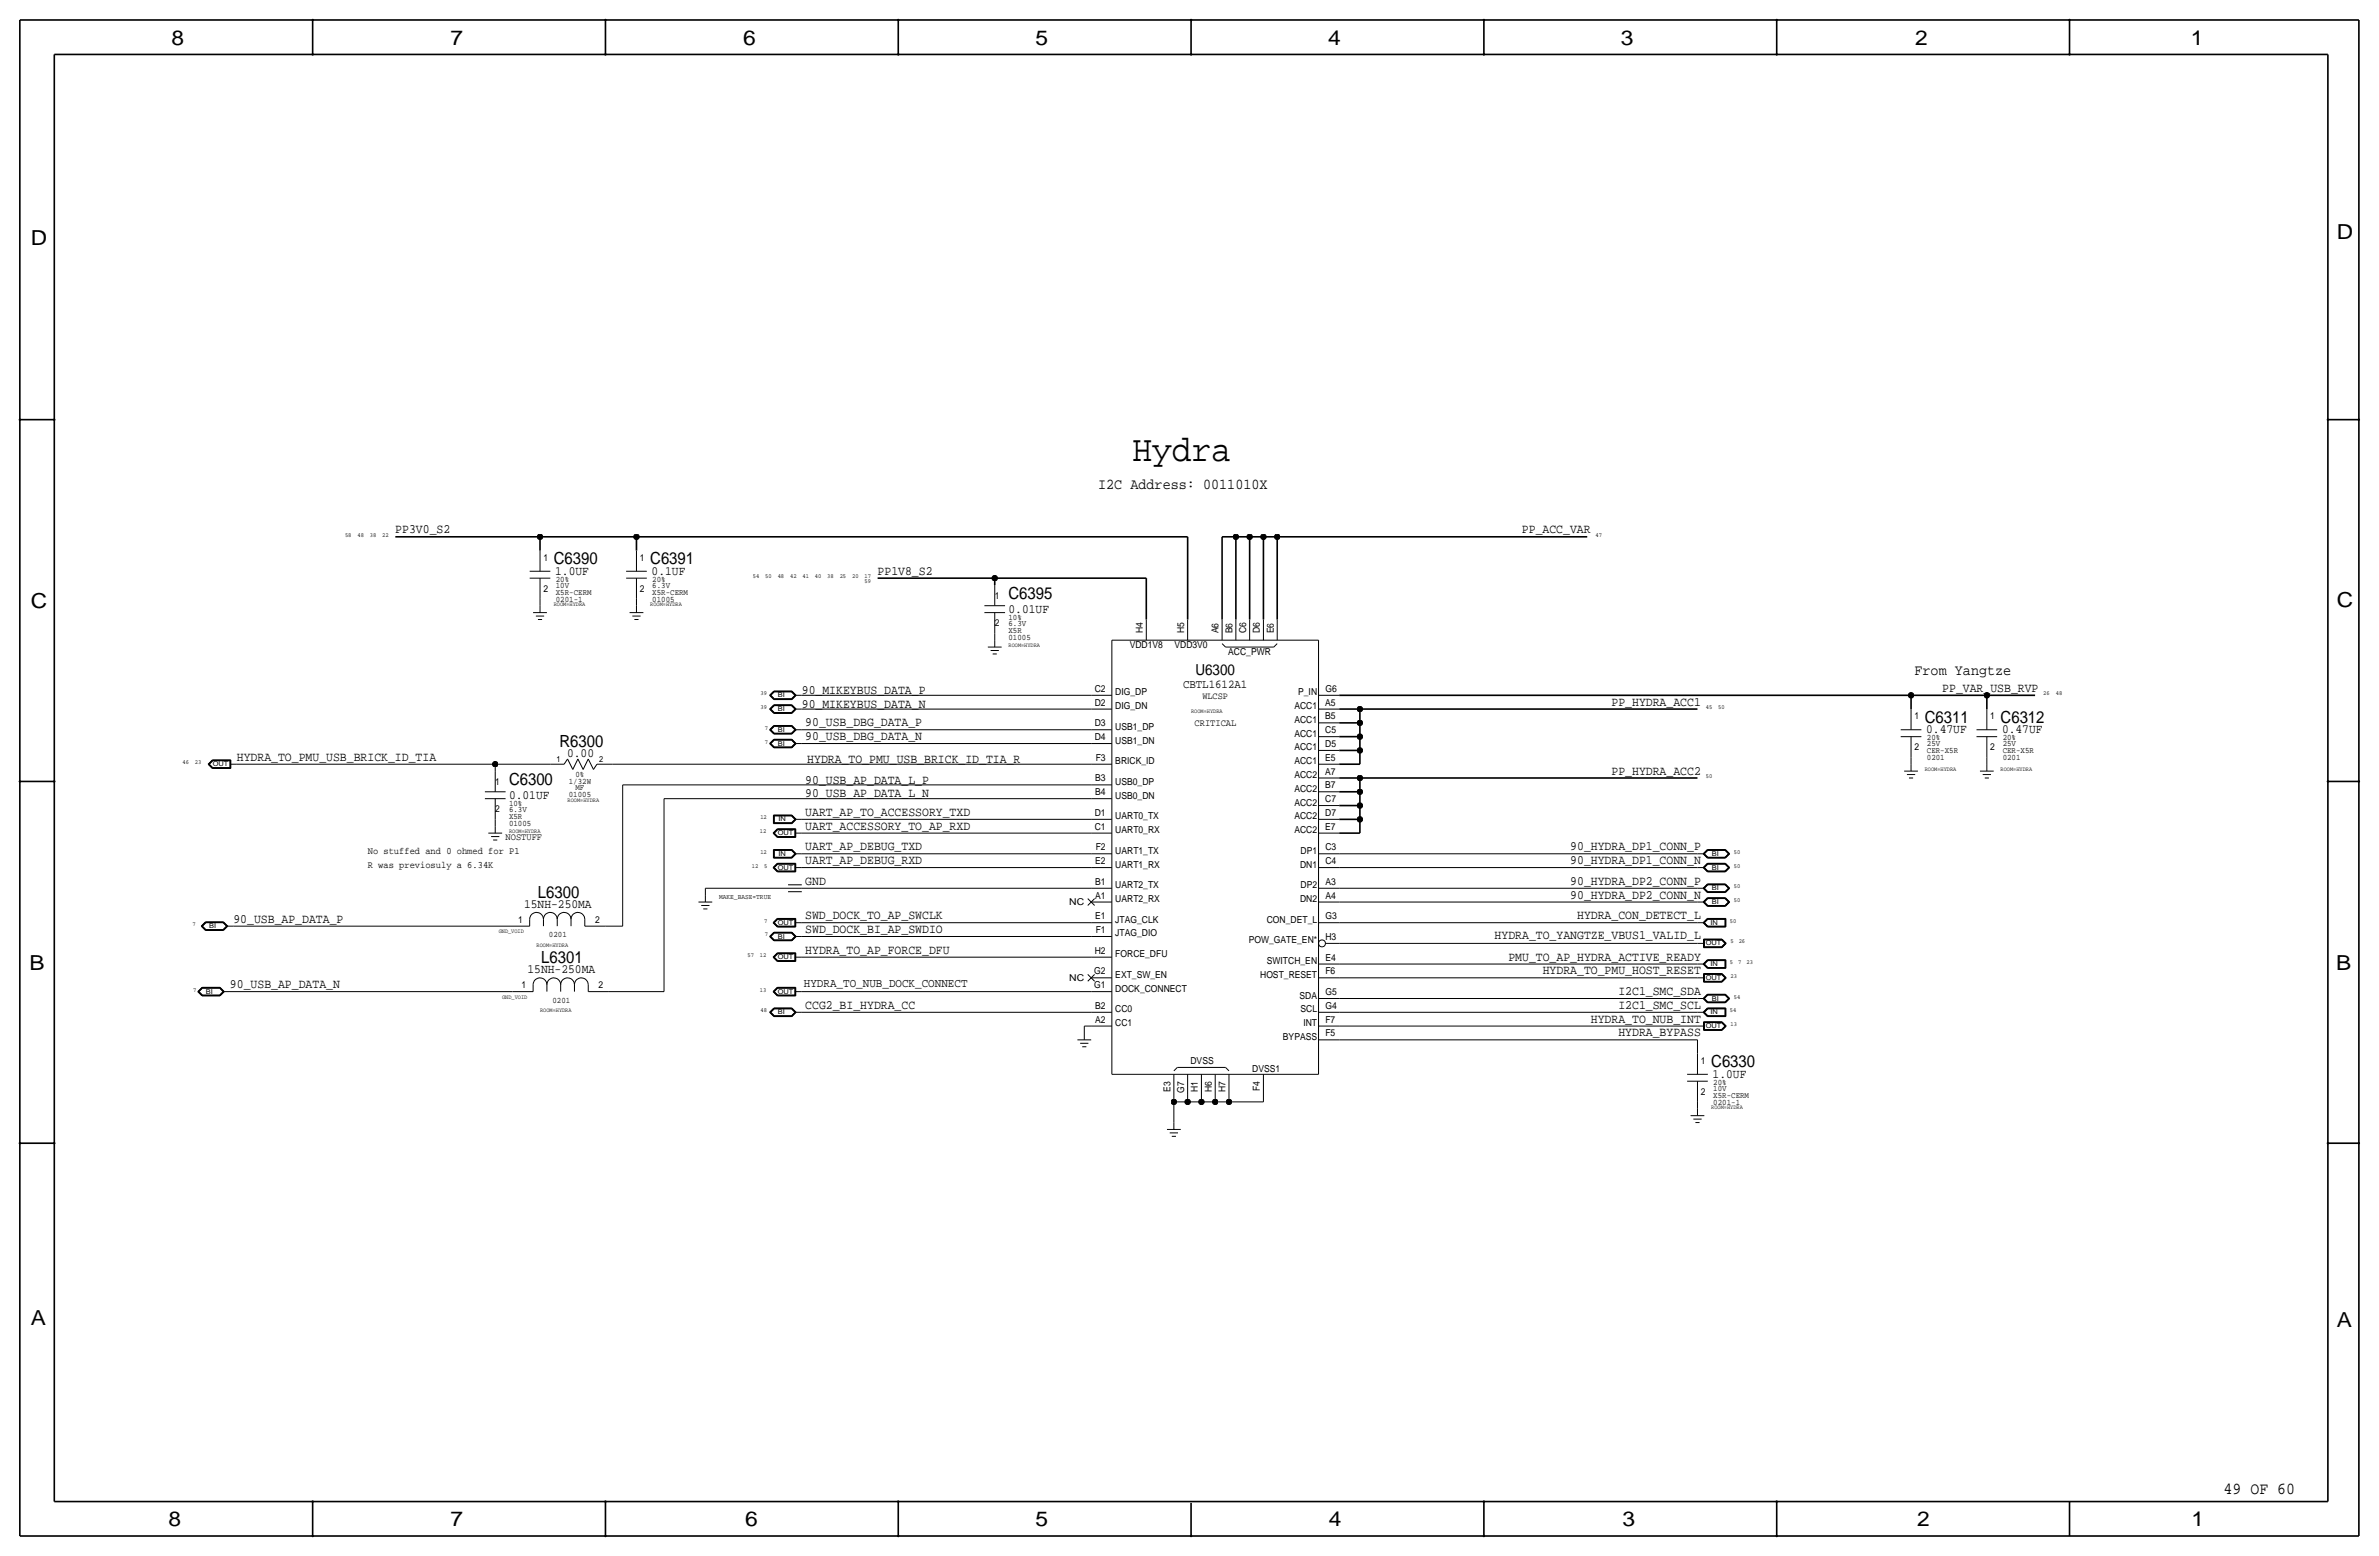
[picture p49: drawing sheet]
<svg xmlns="http://www.w3.org/2000/svg" width="877mm" height="574mm" viewBox="0 0 877 574" stroke-linecap="round" stroke-linejoin="round" font-family="sans-serif">
<defs><g id="words">
<text font-size="13.6" x="417.5" y="169.9">Hydra</text>
<g font-size="7.6">
<text x="63.2" y="16.5">8</text>
<text x="166.1" y="16.5">7</text>
<text x="274" y="16.5">6</text>
<text x="381.7" y="16.5">5</text>
<text x="489.7" y="16.5">4</text>
<text x="597.6" y="16.5">3</text>
<text x="706.1" y="16.5">2</text>
<text x="807.7" y="16.5">1</text>
<text x="861.5" y="88.1">D</text>
<text x="11.4" y="90.4">D</text>
<text x="11.4" y="224.3">C</text>
<text x="861.5" y="223.8">C</text>
<text x="10.8" y="357.6">B</text>
<text x="861.3" y="357.4">B</text>
<text x="11.3" y="488.4">A</text>
<text x="861.5" y="489.2">A</text>
<text x="62.2" y="562.6">8</text>
<text x="166" y="562.6">7</text>
<text x="274.8" y="562.6">6</text>
<text x="381.7" y="562.6">5</text>
<text x="489.9" y="562.6">4</text>
<text x="598.1" y="562.6">3</text>
<text x="706.8" y="562.6">2</text>
<text x="807.9" y="562.6">1</text>
</g>
<g font-size="6.2">
<text x="204.2" y="208">C6390</text>
<text x="239.7" y="208">C6391</text>
<text x="371.8" y="220.7">C6395</text>
<text x="709.6" y="266.4">C6311</text>
<text x="737.6" y="266.4">C6312</text>
<text x="206.2" y="275.3">R6300</text>
<text x="187.7" y="289.3">C6300</text>
<text x="198.3" y="331">L6300</text>
<text x="199.6" y="355.1">L6301</text>
<text x="630.9" y="393.4">C6330</text>
<text x="819.7" y="550.8">49 OF 60</text>
</g>
<g font-size="5.6">
<text x="404.8" y="180.1">I2C Address: 0011010X</text>
<text x="440.7" y="248.7">U6300</text>
<text x="705.8" y="248.7">From Yangtze</text>
</g>
<g font-size="4.7">
<text x="145.7" y="196.6">PP3V0_S2</text>
<text x="561.1" y="196.6">PP_ACC_VAR</text>
<text x="204.7" y="211.8">1.0UF</text>
<text x="240.2" y="211.8">0.1UF</text>
<text x="323.5" y="211.8">PP1V8_S2</text>
<text x="371.8" y="225.8">0.01UF</text>
<text x="295.6" y="255.8">90_MIKEYBUS_DATA_P</text>
<text x="716" y="255">PP_VAR_USB_RVP</text>
<text x="295.6" y="260.9">90_MIKEYBUS_DATA_N</text>
<text x="594.1" y="260.1">PP_HYDRA_ACC1</text>
<text x="296.9" y="267.7">90_USB_DBG_DATA_P</text>
<text x="296.9" y="272.8">90_USB_DBG_DATA_N</text>
<text x="710.1" y="270.3">0.47UF</text>
<text x="738.1" y="270.3">0.47UF</text>
<text x="87.3" y="280.4">HYDRA_TO_PMU_USB_BRICK_ID_TIA</text>
<text x="209.1" y="278.9">0.00</text>
<text x="297.6" y="281.2">HYDRA_TO_PMU_USB_BRICK_ID_TIA_R</text>
<text x="594.1" y="285.5">PP_HYDRA_ACC2</text>
<text x="296.9" y="293.9">90_USB_AP_DATA_L_N</text>
<text x="296.9" y="288.8">90_USB_AP_DATA_L_P</text>
<text x="187.7" y="294.4">0.01UF</text>
<text x="296.9" y="300.7">UART_AP_TO_ACCESSORY_TXD</text>
<text x="296.9" y="305.8">UART_ACCESSORY_TO_AP_RXD</text>
<text x="296.9" y="313.4">UART_AP_DEBUG_TXD</text>
<text x="578.9" y="313.4">90_HYDRA_DP1_CONN_P</text>
<text x="296.9" y="318.5">UART_AP_DEBUG_RXD</text>
<text x="578.9" y="318.5">90_HYDRA_DP1_CONN_N</text>
<text x="296.9" y="326.1">GND</text>
<text x="578.9" y="326.1">90_HYDRA_DP2_CONN_P</text>
<text x="193.2" y="334.5">15NH-250MA</text>
<text x="578.9" y="331.2">90_HYDRA_DP2_CONN_N</text>
<text x="86.1" y="340.1">90_USB_AP_DATA_P</text>
<text x="296.9" y="338.8">SWD_DOCK_TO_AP_SWCLK</text>
<text x="581.4" y="338.8">HYDRA_CON_DETECT_L</text>
<text x="296.9" y="343.9">SWD_DOCK_BI_AP_SWDIO</text>
<text x="551" y="345.9">HYDRA_TO_YANGTZE_VBUS1_VALID_L</text>
<text x="296.9" y="351.5">HYDRA_TO_AP_FORCE_DFU</text>
<text x="194.5" y="358.6">15NH-250MA</text>
<text x="556.1" y="354.1">PMU_TO_AP_HYDRA_ACTIVE_READY</text>
<text x="568.8" y="359.2">HYDRA_TO_PMU_HOST_RESET</text>
<text x="84.8" y="364.2">90_USB_AP_DATA_N</text>
<text x="296.9" y="371.9">CCG2_BI_HYDRA_CC</text>
<text x="596.7" y="371.9">I2C1_SMC_SCL</text>
<text x="596.7" y="366.8">I2C1_SMC_SDA</text>
<text x="586.5" y="376.9">HYDRA_TO_NUB_INT</text>
<text x="596.7" y="382">HYDRA_BYPASS</text>
<text x="631.4" y="397.3">1.0UF</text>
</g>
<text font-size="4.5" x="296.4" y="363.7">HYDRA_TO_NUB_DOCK_CONNECT</text>
<text font-size="4.4" x="436.1" y="253.7">CBTL1612A1</text>
<g font-size="3.6">
<text x="440.4" y="267.7">CRITICAL</text>
<text x="186.4" y="309.6">NOSTUFF</text>
<text x="135.6" y="314.7">No stuffed and 0 ohmed for P1</text>
<text x="135.6" y="319.8">R was previosuly a 6.34K</text>
</g>
<g font-size="3.5">
<text x="200.4" y="206.8">1</text>
<text x="235.9" y="206.8">1</text>
<text x="200.4" y="218.2">2</text>
<text x="235.9" y="218.2">2</text>
<text x="366.7" y="220.7">1</text>
<text x="366.7" y="230.9">2</text>
<text x="421.3" y="233.4" transform="rotate(-90 421.3 233.4)">H4</text>
<text x="436.6" y="233.4" transform="rotate(-90 436.6 233.4)">H5</text>
<text x="449.3" y="233.5" transform="rotate(-90 449.3 233.5)">A6</text>
<text x="454.4" y="233.5" transform="rotate(-90 454.4 233.5)">B6</text>
<text x="459.4" y="233.5" transform="rotate(-90 459.4 233.5)">C6</text>
<text x="464.5" y="233.5" transform="rotate(-90 464.5 233.5)">D6</text>
<text x="469.6" y="233.5" transform="rotate(-90 469.6 233.5)">E6</text>
<text x="416.5" y="239">VDD1V8</text>
<text x="433" y="239">VDD3V0</text>
<text x="452.8" y="241.6">ACC_PWR</text>
<text x="403.6" y="255">C2</text>
<text x="411.2" y="256.3">DIG_DP</text>
<text x="443.3" y="257.6">WLCSP</text>
<text x="478.6" y="256.3">P_IN</text>
<text x="488.6" y="255">G6</text>
<text x="403.6" y="260.1">D2</text>
<text x="411.2" y="261.4">DIG_DN</text>
<text x="477.2" y="261.4">ACC1</text>
<text x="488.6" y="260.1">A5</text>
<text x="403.6" y="267.7">D3</text>
<text x="411.2" y="269">USB1_DP</text>
<text x="477.2" y="266.4">ACC1</text>
<text x="488.6" y="265.2">B5</text>
<text x="705.8" y="265.2">1</text>
<text x="733.8" y="265.2">1</text>
<text x="403.6" y="272.8">D4</text>
<text x="411.2" y="274.1">USB1_DN</text>
<text x="477.2" y="271.5">ACC1</text>
<text x="488.6" y="275.3">D5</text>
<text x="488.6" y="270.2">C5</text>
<text x="403.9" y="280.4">F3</text>
<text x="411.2" y="281.7">BRICK_ID</text>
<text x="477.2" y="281.7">ACC1</text>
<text x="477.2" y="276.6">ACC1</text>
<text x="488.6" y="280.4">E5</text>
<text x="705.8" y="276.6">2</text>
<text x="733.8" y="276.6">2</text>
<text x="477.2" y="286.8">ACC2</text>
<text x="488.6" y="285.5">A7</text>
<text x="182.6" y="289.3">1</text>
<text x="403.8" y="288">B3</text>
<text x="403.8" y="293.1">B4</text>
<text x="411.2" y="289.3">USB0_DP</text>
<text x="477.2" y="291.8">ACC2</text>
<text x="488.6" y="290.6">B7</text>
<text x="182.6" y="299.5">2</text>
<text x="411.2" y="294.4">USB0_DN</text>
<text x="477.2" y="296.9">ACC2</text>
<text x="488.6" y="295.7">C7</text>
<text x="403.6" y="300.7">D1</text>
<text x="403.6" y="305.8">C1</text>
<text x="411.2" y="302">UART0_TX</text>
<text x="477.2" y="302">ACC2</text>
<text x="488.6" y="305.8">E7</text>
<text x="488.6" y="300.7">D7</text>
<text x="411.2" y="307.1">UART0_RX</text>
<text x="477.2" y="307.1">ACC2</text>
<text x="403.9" y="313.4">F2</text>
<text x="411.2" y="314.7">UART1_TX</text>
<text x="479.5" y="314.7">DP1</text>
<text x="488.6" y="313.4">C3</text>
<text x="403.8" y="318.5">E2</text>
<text x="411.2" y="319.8">UART1_RX</text>
<text x="479.3" y="319.8">DN1</text>
<text x="488.6" y="318.5">C4</text>
<text x="403.8" y="326.1">B1</text>
<text x="411.2" y="327.4">UART2_TX</text>
<text x="479.5" y="327.4">DP2</text>
<text x="488.6" y="326.1">A3</text>
<text x="394.2" y="333.8">NC</text>
<text x="403.8" y="331.2">A1</text>
<text x="411.2" y="332.5">UART2_RX</text>
<text x="479.3" y="332.5">DN2</text>
<text x="488.6" y="331.2">A4</text>
<text x="191" y="340.1">1</text>
<text x="219.4" y="340.1">2</text>
<text x="403.8" y="338.8">E1</text>
<text x="411.2" y="340.1">JTAG_CLK</text>
<text x="467" y="340.1">CON_DET_L</text>
<text x="488.6" y="338.8">G3</text>
<text x="403.9" y="343.9">F1</text>
<text x="411.2" y="345.2">JTAG_DIO</text>
<text x="460.4" y="347.7">POW_GATE_EN*</text>
<text x="488.6" y="346.5">H3</text>
<text x="403.6" y="351.5">H2</text>
<text x="411.2" y="352.8">FORCE_DFU</text>
<text x="403.4" y="359.2">G2</text>
<text x="467" y="355.3">SWITCH_EN</text>
<text x="488.6" y="359.2">F6</text>
<text x="488.6" y="354.1">E4</text>
<text x="192.3" y="364.2">1</text>
<text x="220.7" y="364.2">2</text>
<text x="394.2" y="361.7">NC</text>
<text x="403.4" y="364.2">G1</text>
<text x="411.2" y="360.4">EXT_SW_EN</text>
<text x="411.2" y="365.5">DOCK_CONNECT</text>
<text x="464.6" y="360.4">HOST_RESET</text>
<text x="403.8" y="371.9">B2</text>
<text x="479.1" y="368">SDA</text>
<text x="488.6" y="366.8">G5</text>
<text x="488.6" y="371.9">G4</text>
<text x="403.8" y="376.9">A2</text>
<text x="411.2" y="373.1">CC0</text>
<text x="479.5" y="373.1">SCL</text>
<text x="488.6" y="376.9">F7</text>
<text x="411.2" y="378.2">CC1</text>
<text x="473" y="383.3">BYPASS</text>
<text x="480.5" y="378.2">INT</text>
<text x="488.6" y="382">F5</text>
<text x="438.9" y="392.2">DVSS</text>
<text x="461.6" y="395">DVSS1</text>
<text x="627.1" y="392.2">1</text>
<text x="431.5" y="402.4" transform="rotate(-90 431.5 402.4)">E3</text>
<text x="436.6" y="402.7" transform="rotate(-90 436.6 402.7)">G7</text>
<text x="441.7" y="402.6" transform="rotate(-90 441.7 402.6)">H1</text>
<text x="446.7" y="402.6" transform="rotate(-90 446.7 402.6)">H6</text>
<text x="451.8" y="402.6" transform="rotate(-90 451.8 402.6)">H7</text>
<text x="464.5" y="402.2" transform="rotate(-90 464.5 402.2)">F4</text>
<text x="627.1" y="403.6">2</text>
</g>
<g font-size="3.1">
<text x="204.9" y="214.4">20%</text>
<text x="240.5" y="214.4">20%</text>
<text x="204.9" y="219.2">X5R-CERM</text>
<text x="204.9" y="221.7">0201-1</text>
<text x="204.9" y="216.7">10V</text>
<text x="240.5" y="219.2">X5R-CERM</text>
<text x="240.5" y="216.7">6.3V</text>
<text x="240.5" y="221.7">01005</text>
<text x="371.8" y="233.4">X5R</text>
<text x="371.8" y="228.3">10%</text>
<text x="371.8" y="230.9">6.3V</text>
<text x="371.8" y="236">01005</text>
<text x="710.4" y="272.8">20%</text>
<text x="710.4" y="275.1">25V</text>
<text x="738.3" y="272.8">20%</text>
<text x="738.3" y="275.1">25V</text>
<text x="205.2" y="280.9">1</text>
<text x="220.9" y="280.9">2</text>
<text x="710.4" y="280.2">0201</text>
<text x="710.4" y="277.6">CER-X5R</text>
<text x="738.3" y="280.2">0201</text>
<text x="738.3" y="277.6">CER-X5R</text>
<text x="212.2" y="286.3">0%</text>
<text x="209.7" y="288.8">1/32W</text>
<text x="209.7" y="293.9">01005</text>
<text x="212.2" y="291.3">MF</text>
<text x="187.7" y="296.9">10%</text>
<text x="187.7" y="299.5">6.3V</text>
<text x="187.7" y="304.5">01005</text>
<text x="187.7" y="302">X5R</text>
<text x="202.4" y="345.4">0201</text>
<text x="203.7" y="369.6">0201</text>
<text x="631.6" y="399.8">20%</text>
<text x="631.6" y="407.2">0201-1</text>
<text x="631.6" y="404.6">X5R-CERM</text>
<text x="631.6" y="402.1">10V</text>
</g>
<text font-size="2.6" x="265.1" y="331.2">MAKE_BASE=TRUE</text>
<g font-size="2.5">
<text x="286.7" y="257">BI</text>
<text x="286.7" y="262.1">BI</text>
<text x="286.7" y="269.7">BI</text>
<text x="286.7" y="274.8">BI</text>
<text x="78.4" y="282.4">OUT</text>
<text x="287" y="302.8">IN</text>
<text x="286.7" y="307.8">OUT</text>
<text x="287" y="315.5">IN</text>
<text x="631.1" y="315.5">BI</text>
<text x="286.7" y="320.5">OUT</text>
<text x="631.1" y="320.5">BI</text>
<text x="631.1" y="328.2">BI</text>
<text x="631.1" y="333.2">BI</text>
<text x="286.7" y="340.9">OUT</text>
<text x="630.6" y="340.9">IN</text>
<text x="77.2" y="342.1">BI</text>
<text x="286.7" y="345.9">BI</text>
<text x="286.7" y="353.6">OUT</text>
<text x="628.9" y="348.5">OUT</text>
<text x="630.6" y="356.1">IN</text>
<text x="628.9" y="361.2">OUT</text>
<text x="75.9" y="366.3">BI</text>
<text x="286.7" y="366.3">OUT</text>
<text x="631.1" y="368.8">BI</text>
<text x="286.7" y="373.9">BI</text>
<text x="630.6" y="373.9">IN</text>
<text x="628.9" y="379">OUT</text>
</g>
<g font-size="2.3">
<text x="127.2" y="197.9">58</text>
<text x="131.8" y="197.9">48</text>
<text x="136.3" y="197.9">38</text>
<text x="140.9" y="197.9">22</text>
<text x="588.2" y="197.9">47</text>
<text x="277.6" y="213.1">54</text>
<text x="282.1" y="213.1">50</text>
<text x="286.7" y="213.1">48</text>
<text x="291.3" y="213.1">42</text>
<text x="295.9" y="213.1">41</text>
<text x="300.4" y="213.1">40</text>
<text x="305" y="213.1">38</text>
<text x="309.6" y="213.1">25</text>
<text x="314.2" y="213.1">20</text>
<text x="318.7" y="214.9">59</text>
<text x="318.7" y="213.1">17</text>
<text x="280.4" y="256.3">39</text>
<text x="753.3" y="256.3">26</text>
<text x="757.9" y="256.3">48</text>
<text x="280.4" y="261.4">39</text>
<text x="628.9" y="261.4">45</text>
<text x="633.4" y="261.4">50</text>
<text x="282" y="269">7</text>
<text x="282" y="274.1">7</text>
<text x="67.3" y="281.7">46</text>
<text x="71.9" y="281.7">23</text>
<text x="628.9" y="286.8">50</text>
<text x="280.3" y="302">12</text>
<text x="280.2" y="307.1">12</text>
<text x="280.3" y="314.7">12</text>
<text x="639.2" y="314.7">50</text>
<text x="277.2" y="319.8">12</text>
<text x="281.7" y="319.8">5</text>
<text x="639.2" y="319.8">50</text>
<text x="639.2" y="327.4">50</text>
<text x="639.2" y="332.5">50</text>
<text x="70.9" y="341.4">7</text>
<text x="281.7" y="340.1">7</text>
<text x="637.8" y="340.1">50</text>
<text x="282" y="345.2">7</text>
<text x="637.9" y="347.7">5</text>
<text x="641" y="347.7">26</text>
<text x="275.6" y="352.8">57</text>
<text x="280.2" y="352.8">12</text>
<text x="637.8" y="355.3">5</text>
<text x="640.8" y="355.3">7</text>
<text x="643.9" y="355.3">23</text>
<text x="71.2" y="365.5">7</text>
<text x="280.2" y="365.5">13</text>
<text x="637.9" y="360.4">23</text>
<text x="639.2" y="368">54</text>
<text x="280.4" y="373.1">48</text>
<text x="637.8" y="373.1">54</text>
<text x="637.9" y="378.2">13</text>
</g>
<g font-size="2.2">
<text x="204.2" y="223.3">ROOM=HYDRA</text>
<text x="239.7" y="223.3">ROOM=HYDRA</text>
<text x="371.8" y="238.5">ROOM=HYDRA</text>
<text x="439.1" y="262.6">ROOM=HYDRA</text>
<text x="709.6" y="284.2">ROOM=HYDRA</text>
<text x="737.6" y="284.2">ROOM=HYDRA</text>
<text x="209.2" y="295.7">ROOM=HYDRA</text>
<text x="187.7" y="307.1">ROOM=HYDRA</text>
<text x="183.8" y="343.9">GND_VOID</text>
<text x="197.8" y="349">ROOM=HYDRA</text>
<text x="185.1" y="368">GND_VOID</text>
<text x="199.1" y="373.1">ROOM=HYDRA</text>
<text x="630.9" y="408.7">ROOM=HYDRA</text>
</g>
</g></defs>
<g fill="none" stroke="#000" stroke-width=".37">
<path d="M195.3 213.1h7.6zM195.3 210.6h7.6zM199.1 202.9v7.7zM199.1 213.1v7.6zM230.8 213.1h7.7zM230.8 210.6h7.7zM234.6 202.9v7.7zM234.6 213.1v7.6zM366.7 215.6v7.7zM196.5 225.8h5.1zM197.6 227.1h3zM198.3 228.3h1.5z"/>
<path d="M199.1 220.7v2.6zM199.1 223.3v2.5zM232.1 225.8h5.1zM233.1 227.1h3.1zM233.9 228.3h1.5zM234.6 220.7v2.6zM234.6 223.3v2.5zM362.9 225.8h7.6zM362.9 223.3h7.6zM364.2 238.5h5.1zM365.2 239.8h3.1zM366.7 233.4v2.6z"/>
<path d="M366.7 236v2.5zM366.7 225.8v7.6zM409.9 236v160zM409.9 236h76.2zM422.6 228.3v7.7zM437.8 228.3v7.7zM450.5 228.3v7.7zM450.5 237.2l1.3 1.3zM451.8 238.5h17.8zM455.6 228.3v7.7zM460.7 228.3v7.7zM465.8 228.3v7.7z"/>
<path d="M470.9 228.3v7.7zM470.9 237.2l-1.3 1.3zM486.1 236v160zM283.7 256.3l1.6 1.6zM283.7 256.3l1.6-1.6zM283.9 256.3l1.4-1.5zM283.9 256.3l1.4 1.5zM284 256.3l1.4-1.4zM284 256.3l1.4 1.4zM284.2 256.3l1.2 1.3zM284.2 256.3l1.2-1.3zM285.3 257.9h6.6z"/>
<path d="M285.3 259.8h6.6zM285.3 254.7h6.6zM285.3 259.9h6.6zM285.3 254.8h6.6zM285.3 257.8h6.6zM285.4 257.7h6.4zM285.4 260h6.4zM285.4 254.9h6.4zM285.4 255h6.4zM285.4 257.6h6.4zM291.8 257.6l1.3-1.3zM291.8 255l1.3 1.3z"/>
<path d="M291.8 257.7l1.4-1.4zM291.8 260l1.4 1.4zM291.8 254.9l1.4 1.4zM291.9 259.9l1.5 1.5zM291.9 254.8l1.5 1.5zM291.9 257.8l1.5-1.5zM291.9 259.8l1.6 1.6zM291.9 254.7l1.6 1.6zM291.9 257.9l1.6-1.6zM293.1 256.3h2.5zM295.6 256.3h106.7zM366 241h1.5z"/>
<path d="M402.3 256.3h7.6zM486.1 256.3h7.6zM209.2 279.8l2 3.8zM209.2 279.8l-1.2 1.9zM213.1 279.8l-1.9 3.8zM213.1 279.8l1.9 3.8zM216.9 279.8l-1.9 3.8zM216.9 279.8l1.9 3.8zM283.7 261.4l1.6 1.5zM283.7 269l1.6 1.6zM283.7 274.1l1.6 1.5zM283.7 261.4l1.6-1.6z"/>
<path d="M283.7 269l1.6-1.6zM283.7 274.1l1.6-1.6zM283.9 261.4l1.4-1.5zM283.9 269l1.4-1.5zM283.9 274.1l1.4-1.5zM283.9 261.4l1.4 1.4zM283.9 269l1.4 1.5zM283.9 274.1l1.4 1.4zM284 261.4l1.4-1.4zM284 269l1.4-1.4zM284 274.1l1.4-1.4zM284 261.4l1.4 1.3z"/>
<path d="M284 269l1.4 1.4zM284 274.1l1.4 1.3zM284.2 261.4l1.2 1.2zM284.2 269l1.2 1.3zM284.2 274.1l1.2 1.2zM284.2 261.4l1.2-1.3zM284.2 269l1.2-1.3zM284.2 274.1l1.2-1.3zM285.3 262.9h6.6zM285.3 270.6h6.6zM285.3 275.6h6.6zM285.3 267.4h6.6z"/>
<path d="M285.3 272.5h6.6zM285.3 267.5h6.6zM285.3 272.6h6.6zM285.3 262.8h6.6zM285.3 270.5h6.6zM285.3 275.5h6.6zM285.4 262.7h6.4zM285.4 270.4h6.4zM285.4 275.4h6.4zM285.4 267.6h6.4zM285.4 272.7h6.4zM285.4 260.1h6.4z"/>
<path d="M285.4 267.7h6.4zM285.4 272.8h6.4zM285.4 262.6h6.4zM285.4 270.3h6.4zM285.4 275.3h6.4zM291.8 262.6l1.3-1.2zM291.8 270.3l1.3-1.3zM291.8 275.3l1.3-1.2zM291.8 260.1l1.3 1.3zM291.8 267.7l1.3 1.3zM291.8 272.8l1.3 1.3zM291.8 262.7l1.4-1.3z"/>
<path d="M291.8 270.4l1.4-1.4zM291.8 275.4l1.4-1.3zM291.8 267.6l1.4 1.4zM291.8 272.7l1.4 1.4zM291.9 267.5l1.5 1.5zM291.9 272.6l1.5 1.5zM291.9 262.8l1.5-1.4zM291.9 270.5l1.5-1.5zM291.9 275.5l1.5-1.4zM291.9 267.4l1.6 1.6zM291.9 272.5l1.6 1.6zM291.9 262.9l1.6-1.5z"/>
<path d="M291.9 270.6l1.6-1.6zM291.9 275.6l1.6-1.5zM293.1 261.4h2.5zM293.1 269h2.5zM293.1 274.1h2.5zM295.6 274.1h106.7zM295.6 269h106.7zM295.6 261.4h106.7zM402.3 269h7.6zM402.3 261.4h7.6zM402.3 274.1h7.6zM486.1 276.6h7.6z"/>
<path d="M486.1 266.4h7.6zM486.1 271.5h7.6zM486.1 261.4h7.6zM700.7 271.5h7.7zM700.7 269h7.7zM704.5 279.1v2.6zM704.5 261.4v7.6zM704.5 271.5v7.6zM728.7 271.5h7.6zM728.7 269h7.6zM732.5 279.1v2.6zM732.5 261.4v7.6z"/>
<path d="M732.5 271.5v7.6zM76.7 281.7l1.6-1.6zM76.7 281.7l1.6 1.6zM76.9 281.7l1.4-1.5zM76.9 281.7l1.4 1.5zM77 281.7l1.4-1.4zM77 281.7l1.4 1.4zM77.2 281.7l1.2-1.3zM77.2 281.7l1.2 1.3zM78.3 283.3h6.8zM78.3 280.1h6.8zM78.3 283.2h6.7z"/>
<path d="M78.3 280.2h6.7zM78.4 283.1h6.5zM78.4 280.3h6.5zM78.4 280.4h6.4zM78.4 283h6.4zM84.8 281.7h2.5zM84.8 280.4v2.6zM84.9 280.3v2.8zM85 280.2v3zM85.1 280.1v3.2zM87.3 281.7h95.3zM178.8 291.8h7.6z"/>
<path d="M178.8 294.4h7.6zM182.6 281.7v2.5zM182.6 281.7h20.3zM182.6 284.2v7.6zM182.6 294.4v7.6zM202.9 281.7h5.1zM220.1 281.7h5.7zM220.1 281.7l-1.3 1.9zM225.8 281.7h176.5zM229.6 289.3h172.7zM229.6 289.3v52.1zM244.8 294.4v71.1z"/>
<path d="M244.8 294.4h157.5zM402.3 281.7h7.6zM402.3 294.4h7.6zM402.3 289.3h7.6zM486.1 291.8h7.6zM486.1 296.9h7.6zM486.1 286.8h7.6zM486.1 281.7h7.6zM702 284.2h5.1zM703 285.5h3.1zM703.8 286.8h1.5zM704.5 281.7v2.5z"/>
<path d="M729.9 284.2h5.1zM731 285.5h3zM731.7 286.8h1.5zM732.5 281.7v2.5zM180 307.1h5.1zM181.1 308.4h3zM181.8 309.6h1.5zM182.6 302v2.5zM182.6 304.5v2.6zM285 307.1l1.6 1.6zM285 319.8l1.6 1.6zM285 307.1l1.6-1.6z"/>
<path d="M285 319.8l1.6-1.6zM285.1 300.4v3.2zM285.1 303.6h6.8zM285.1 307.1l1.5-1.5zM285.1 313.1v3.2zM285.1 316.3h6.8zM285.1 319.8l1.5-1.5zM285.1 300.4h6.8zM285.1 313.1h6.8zM285.1 307.1l1.5 1.5zM285.1 319.8l1.5 1.5zM285.2 300.5v3z"/>
<path d="M285.2 303.5h6.7zM285.2 313.2v3zM285.2 316.2h6.7zM285.2 300.5h6.7zM285.2 313.2h6.7zM285.3 307.1l1.4-1.4zM285.3 319.8l1.4-1.4zM285.3 307.1l1.4 1.4zM285.3 319.8l1.4 1.4zM285.3 300.6v2.8zM285.3 303.4h6.5zM285.3 313.3v2.8z"/>
<path d="M285.3 316.1h6.5zM285.3 300.6h6.5zM285.3 313.3h6.5zM285.4 300.7h6.4zM285.4 313.4h6.4zM285.4 300.7v2.6zM285.4 303.3h6.4zM285.4 307.1l1.3-1.3zM285.4 313.4v2.6zM285.4 316h6.4zM285.4 319.8l1.3-1.3zM285.4 307.1l1.3 1.3z"/>
<path d="M285.4 319.8l1.3 1.3zM286.6 308.7h6.8zM286.6 305.5h6.8zM286.6 318.2h6.8zM286.6 305.6h6.7zM286.6 318.3h6.7zM286.6 308.6h6.7zM286.7 305.7h6.5zM286.7 318.4h6.5zM286.7 308.5h6.5zM286.7 308.4h6.4zM286.7 305.8h6.4z"/>
<path d="M286.7 318.5h6.4zM291.8 303.3l1.3-1.3zM291.8 316l1.3-1.3zM291.8 300.7l1.3 1.3zM291.8 313.4l1.3 1.3zM291.8 303.4l1.4-1.4zM291.8 316.1l1.4-1.4zM291.8 300.6l1.4 1.4zM291.8 313.3l1.4 1.4zM291.9 300.5l1.5 1.5zM291.9 313.2l1.5 1.5zM291.9 303.5l1.5-1.5z"/>
<path d="M291.9 316.2l1.5-1.5zM291.9 300.4l1.6 1.6zM291.9 313.1l1.6 1.6zM291.9 303.6l1.6-1.6zM291.9 316.3l1.6-1.6zM293.1 302h2.5zM293.1 307.1h2.5zM293.1 314.7h2.5zM293.1 319.8h2.5zM293.1 305.8v2.6zM293.1 318.5v2.6zM293.2 305.7v2.8z"/>
<path d="M293.2 318.4v2.8zM293.3 305.6v3zM293.3 318.3v3zM293.4 305.5v3.2zM293.4 318.2v3.2zM295.6 319.8h106.7zM295.6 314.7h106.7zM295.6 307.1h106.7zM295.6 302h106.7zM402.3 319.8h7.6zM402.3 314.7h7.6zM402.3 307.1h7.6z"/>
<path d="M402.3 302h7.6zM486.1 314.7h7.6zM486.1 319.8h7.6zM486.1 307.1h7.6zM486.1 302h7.6zM493.7 314.7h132.1zM493.7 319.8h132.1zM625.8 319.8h2.5zM625.8 314.7h2.5zM627.9 319.8l1.6 1.6zM627.9 314.7l1.6 1.6zM627.9 319.8l1.6-1.6z"/>
<path d="M628 319.8l1.5-1.5zM628 314.7l1.5-1.5zM628 319.8l1.5 1.5zM628 314.7l1.5 1.5zM628.2 319.8l1.4-1.4zM628.2 319.8l1.4 1.4zM628.2 314.7l1.4 1.4zM628.3 319.8l1.3 1.3zM628.3 314.7l1.3 1.3zM628.3 319.8l1.3-1.3zM628.3 314.7l1.3-1.3zM629.5 316.3h6.6z"/>
<path d="M629.5 313.1l-1.6 1.6zM629.5 318.2h6.6zM629.5 313.1h6.6zM629.5 318.3h6.6zM629.5 313.2h6.6zM629.5 316.2h6.6zM629.6 313.3l-1.4 1.4zM629.6 316.1h6.4zM629.6 318.4h6.4zM629.6 313.3h6.4zM629.6 318.5h6.4zM629.6 316h6.4z"/>
<path d="M629.6 313.4h6.4zM636 318.5l1.2 1.3zM636 313.4l1.2 1.3zM636 316l1.2-1.3zM636 318.4l1.4 1.4zM636 313.3l1.4 1.4zM636.1 316.2l1.4-1.5zM636.1 318.3l1.4 1.5zM636.1 313.2l1.4 1.5zM636.1 318.2l1.6 1.6zM636.1 313.1l1.6 1.6zM637.4 319.8l-1.4 1.4z"/>
<path d="M637.4 314.7l-1.4 1.4zM637.7 319.8l-1.6 1.6zM637.7 314.7l-1.6 1.6zM75.7 339.8h6.7zM75.7 339.8l-1.5 1.6zM75.8 339.9h6.5zM82.3 339.9l1.5 1.5zM82.4 339.8l1.6 1.6zM195.3 338.8a2.54 2.54 0 0 1 2.5-2.5 2.54 2.54 0 0 1 2.6 2.5 2.54 2.54 0 0 1 2.5-2.5 2.54 2.54 0 0 1 2.5 2.5 2.54 2.54 0 0 1 2.6-2.5 2.54 2.54 0 0 1 2.5 2.5 2.54 2.54 0 0 1 2.6-2.5 2.54 2.54 0 0 1 2.5 2.5M195.3 338.8v2.6zM200.4 338.8v2.6zM205.4 338.8v2.6z"/>
<path d="M210.5 338.8v2.6zM215.6 338.8v2.6zM257.5 332.5h5.1zM258.5 333.8h3.1zM259.3 335h1.5zM260 327.4v2.5zM260 329.9v2.6zM260 327.4h30.5zM286.6 321.4h6.8zM286.6 338.5h6.8zM286.6 338.6h6.7zM286.6 321.3h6.7z"/>
<path d="M286.7 338.7h6.5zM286.7 321.2h6.5zM286.7 321.1h6.4zM286.7 338.8h6.4zM290.5 328.7h5.1zM290.5 327.4h5.1zM290.5 326.1h5.1zM293.1 338.8v2.6zM293.2 338.7v2.8zM293.3 338.6v3zM293.4 338.5v3.2zM295.6 327.4h106.7z"/>
<path d="M401 331.2l2.6 2.6zM402.3 327.4h7.6zM402.3 332.5h7.6zM403.6 331.2l-2.6 2.6zM486.1 332.5h7.6zM486.1 327.4h7.6zM493.7 327.4h132.1zM493.7 332.5h132.1zM625.8 332.5h2.5zM625.8 327.4h2.5zM627.9 332.5l1.6 1.6zM627.9 327.4l1.6 1.6z"/>
<path d="M628 332.5l1.5-1.5zM628 327.4l1.5-1.5zM628 332.5l1.5 1.5zM628 327.4l1.5 1.5zM628.2 332.5l1.4 1.4zM628.2 327.4l1.4 1.4zM628.3 332.5l1.3 1.3zM628.3 327.4l1.3 1.3zM628.3 332.5l1.3-1.3zM628.3 327.4l1.3-1.3zM629.5 338.5h6.8zM629.5 334.1h6.6z"/>
<path d="M629.5 329h6.6zM629.5 321.4h6.6zM629.5 338.5l-1.6 1.6zM629.5 330.9l-1.6 1.6zM629.5 325.8l-1.6 1.6zM629.5 330.9h6.6zM629.5 325.8h6.6zM629.5 331h6.6zM629.5 325.9h6.6zM629.5 338.6h6.7zM629.5 334h6.6zM629.5 328.9h6.6z"/>
<path d="M629.5 321.3h6.6zM629.6 338.7l-1.4 1.4zM629.6 331.1l-1.4 1.4zM629.6 326l-1.4 1.4zM629.6 338.7h6.5zM629.6 333.9h6.4zM629.6 328.8h6.4zM629.6 321.2h6.4zM629.6 331.1h6.4zM629.6 326h6.4zM629.6 338.8h6.4zM629.6 333.8h6.4z"/>
<path d="M629.6 331.2h6.4zM629.6 328.7h6.4zM629.6 326.1h6.4zM629.6 321.1h6.4zM636 331.2l1.2 1.3zM636 326.1l1.2 1.3zM636 338.8v2.6zM636 333.8l1.2-1.3zM636 328.7l1.2-1.3zM636 321.1l1.2-1.3zM636 331.1l1.4 1.4zM636 326l1.4 1.4z"/>
<path d="M636.1 338.7v2.8zM636.1 334l1.4-1.5zM636.1 328.9l1.4-1.5zM636.1 321.3l1.4-1.5zM636.1 331l1.4 1.5zM636.1 325.9l1.4 1.5zM636.1 330.9l1.6 1.6zM636.1 325.8l1.6 1.6zM636.1 334.1l1.6-1.6zM636.2 338.6v3zM636.3 338.5v3.2zM637.4 332.5l-1.4 1.4z"/>
<path d="M637.4 327.4l-1.4 1.4zM637.7 327.4l-1.6 1.6zM74.2 341.4l1.5 1.6zM74.3 341.4l1.5-1.5zM74.3 341.4l1.5 1.4zM74.5 341.4l1.3-1.4zM74.5 341.4l1.3 1.3zM74.6 341.4l1.3-1.3zM74.6 341.4l1.3 1.2zM75.7 343h6.7zM75.8 342.8h6.5zM75.8 340h6.5z"/>
<path d="M75.8 342.7h6.5zM75.9 342.6h6.3zM75.9 340.1h6.3zM82.2 340.1l1.3 1.3zM82.2 342.6l1.3-1.2zM82.3 340l1.4 1.4zM82.3 342.8l1.5-1.4zM82.4 343l1.6-1.6zM83.5 341.4h2.6zM83.7 341.4l-1.4 1.3zM86.1 341.4h101.6zM187.7 341.4h7.6z"/>
<path d="M215.6 341.4h7.6zM223.2 341.4h6.4zM283.7 345.2l1.6 1.6zM283.7 345.2l1.6-1.6zM283.9 345.2l1.4-1.5zM283.9 345.2l1.4 1.5zM284 345.2l1.4-1.4zM284 345.2l1.4 1.4zM284.2 345.2l1.2 1.3zM284.2 345.2l1.2-1.3zM285 352.8l1.6 1.6zM285 340.1l1.6 1.6z"/>
<path d="M285 352.8l1.6-1.6zM285 340.1l1.6-1.6zM285.1 352.8l1.5-1.5zM285.1 340.1l1.5-1.5zM285.1 352.8l1.5 1.5zM285.1 340.1l1.5 1.5zM285.3 352.8l1.4-1.4zM285.3 340.1l1.4-1.4zM285.3 346.8h6.6zM285.3 352.8l1.4 1.4zM285.3 340.1l1.4 1.4zM285.3 343.6h6.6z"/>
<path d="M285.3 343.7h6.6zM285.3 346.7h6.6zM285.4 346.6h6.4zM285.4 343.8h6.4zM285.4 343.9h6.4zM285.4 352.8l1.3-1.3zM285.4 340.1l1.3-1.3zM285.4 346.5h6.4zM285.4 352.8l1.3 1.3zM285.4 340.1l1.3 1.3zM286.6 354.4h6.8zM286.6 341.7h6.8z"/>
<path d="M286.6 351.2h6.8zM286.6 351.3h6.7zM286.6 354.3h6.7zM286.6 341.6h6.7zM286.7 351.4h6.5zM286.7 354.2h6.5zM286.7 341.5h6.5zM286.7 354.1h6.4zM286.7 341.4h6.4zM286.7 351.5h6.4zM291.8 346.5l1.3-1.3zM291.8 343.9l1.3 1.3z"/>
<path d="M291.8 346.6l1.4-1.4zM291.8 343.8l1.4 1.4zM291.9 343.7l1.5 1.5zM291.9 346.7l1.5-1.5zM291.9 343.6l1.6 1.6zM291.9 346.8l1.6-1.6zM293.1 352.8h2.5zM293.1 340.1h2.5zM293.1 345.2h2.5zM293.1 351.5v2.6zM293.2 351.4v2.8zM293.3 351.3v3z"/>
<path d="M293.4 351.2v3.2zM295.6 352.8h106.7zM295.6 345.2h106.7zM295.6 340.1h106.7zM401 359.2l2.6 2.5zM402.3 340.1h7.6zM402.3 345.2h7.6zM402.3 352.8h7.6zM403.6 359.2l-2.6 2.5zM486.1 355.3h7.6zM486.1 340.1h7.6zM488.6 347.7h5.1z"/>
<path d="M493.7 355.3h132.1zM493.7 347.7h132.1zM493.7 340.1h132.1zM625.8 355.3h2.5zM625.8 347.7h2.5zM625.8 340.1h2.5zM627.9 355.3l1.6 1.6zM627.9 340.1l1.6 1.6zM627.9 355.3l1.6-1.5zM628 355.3l1.5-1.4zM628 358.9v3.1zM628 349.3h6.8z"/>
<path d="M628 346.2v3.1zM628 340.1l1.5-1.5zM628 358.9h6.8zM628 346.2h6.8zM628 355.3l1.5 1.5zM628 340.1l1.5 1.5zM628.1 359h6.7zM628.1 346.3h6.7zM628.1 359v2.9zM628.1 346.3v2.9zM628.1 349.2h6.7zM628.2 355.3l1.4-1.3z"/>
<path d="M628.2 355.3l1.4 1.4zM628.2 340.1l1.4 1.4zM628.2 359.1h6.5zM628.2 346.4h6.5zM628.2 359.1v2.7zM628.2 346.4v2.7zM628.2 349.1h6.5zM628.3 355.3l1.3 1.3zM628.3 340.1l1.3 1.3zM628.3 355.3l1.3-1.2zM628.3 359.2h6.4zM628.3 359.2v2.5z"/>
<path d="M628.3 346.5h6.4zM628.3 346.5v2.5zM628.3 349h6.4zM628.3 340.1l1.3-1.3zM629.5 353.8h6.8zM629.5 356.9h6.8zM629.5 341.7h6.8zM629.5 356.8h6.7zM629.5 341.6h6.7zM629.5 353.9h6.7zM629.6 356.7h6.5zM629.6 341.5h6.5z"/>
<path d="M629.6 354h6.5zM629.6 354.1h6.4zM629.6 356.6h6.4zM629.6 341.4h6.4zM634.7 359.2l1.3 1.2zM634.7 346.5l1.3 1.2zM634.7 349l1.3-1.3zM634.7 359.1l1.4 1.3zM634.7 346.4l1.4 1.3zM634.8 349.2l1.5-1.5zM634.8 359l1.5 1.4zM634.8 346.3l1.5 1.4z"/>
<path d="M634.8 358.9l1.6 1.5zM634.8 346.2l1.6 1.5zM636 354.1v2.5zM636.1 354v2.7zM636.1 347.7l-1.4 1.4zM636.2 353.9v2.9zM636.3 353.8v3.1zM636.4 347.7l-1.6 1.6zM72.9 365.5l1.6-1.6zM72.9 365.5l1.6 1.6zM73.1 365.5l1.4 1.5zM73.1 365.5l1.4-1.5z"/>
<path d="M73.2 365.5l1.4-1.4zM73.2 365.5l1.4 1.4zM73.4 365.5l1.2 1.3zM73.4 365.5l1.2-1.3zM74.5 363.9h6.6zM74.5 367.1h6.6zM74.5 367h6.6zM74.5 364h6.6zM74.6 364.1h6.4zM74.6 366.9h6.4zM74.6 366.8h6.4zM74.6 364.2h6.4z"/>
<path d="M81 366.8l1.2-1.3zM81 364.2l1.2 1.3zM81 366.9l1.4-1.4zM81 364.1l1.4 1.4zM81.1 364l1.4 1.5zM81.1 367.1l1.6-1.6zM81.1 363.9l1.6 1.6zM82.2 365.5h2.6zM82.6 365.5l-1.5 1.5zM84.8 365.5h104.1zM188.9 365.5h7.6zM196.5 363v2.5z"/>
<path d="M196.5 363a2.54 2.54 0 0 1 2.6-2.6 2.54 2.54 0 0 1 2.5 2.6 2.54 2.54 0 0 1 2.6-2.6 2.54 2.54 0 0 1 2.5 2.6 2.54 2.54 0 0 1 2.5-2.6 2.54 2.54 0 0 1 2.6 2.6 2.54 2.54 0 0 1 2.5-2.6 2.54 2.54 0 0 1 2.6 2.6M201.6 363v2.5zM206.7 363v2.5zM211.8 363v2.5zM216.9 365.5h7.6zM216.9 363v2.5zM224.5 365.5h20.3zM283.7 373.1l1.6 1.6zM283.7 373.1l1.6-1.5zM283.9 373.1l1.4-1.4zM283.9 373.1l1.4 1.5zM284 373.1l1.4-1.3z"/>
<path d="M284 373.1l1.4 1.4zM284.2 373.1l1.2 1.3zM284.2 373.1l1.2-1.2zM285 365.5l1.6 1.6zM285 365.5l1.6-1.6zM285.1 365.5l1.5-1.5zM285.1 365.5l1.5 1.5zM285.3 374.7h6.6zM285.3 365.5l1.4-1.4zM285.3 365.5l1.4 1.4zM285.3 371.6h6.6zM285.3 371.7h6.6z"/>
<path d="M285.3 374.6h6.6zM285.4 374.5h6.4zM285.4 371.8h6.4zM285.4 371.9h6.4zM285.4 374.4h6.4zM285.4 365.5l1.3-1.3zM285.4 365.5l1.3 1.3zM286.6 367.1h6.8zM286.6 363.9h6.8zM286.6 364h6.7zM286.6 367h6.7zM286.7 364.1h6.5z"/>
<path d="M286.7 366.9h6.5zM286.7 366.8h6.4zM286.7 364.2h6.4zM291.8 374.4l1.3-1.3zM291.8 371.9l1.3 1.2zM291.8 374.5l1.4-1.4zM291.8 371.8l1.4 1.3zM291.9 371.7l1.5 1.4zM291.9 374.6l1.5-1.5zM291.9 371.6l1.6 1.5zM291.9 374.7l1.6-1.6zM293.1 373.1h2.5z"/>
<path d="M293.1 365.5h2.5zM293.1 364.2v2.6zM293.2 364.1v2.8zM293.3 364v3zM293.4 363.9v3.2zM295.6 373.1h106.7zM295.6 365.5h106.7zM399.7 378.2v2.5zM399.7 378.2h2.6zM402.3 360.4h7.6zM402.3 365.5h7.6zM402.3 373.1h7.6z"/>
<path d="M402.3 378.2h7.6zM486.1 378.2h7.6zM486.1 368h7.6zM486.1 373.1h7.6zM486.1 360.4h7.6zM493.7 360.4h132.1zM493.7 378.2h132.1zM493.7 368h132.1zM493.7 373.1h132.1zM625.8 373.1h2.5zM625.8 378.2h2.5zM625.8 360.4h2.5z"/>
<path d="M625.8 368h2.5zM627.9 373.1l1.6 1.6zM627.9 368l1.6 1.6zM627.9 373.1l1.6-1.5zM627.9 368l1.6-1.5zM628 373.1l1.5-1.4zM628 379.8h6.8zM628 376.6v3.2zM628 362h6.8zM628 368l1.5-1.4zM628 376.6h6.8zM628 373.1l1.5 1.5z"/>
<path d="M628 368l1.5 1.5zM628.1 376.7h6.7zM628.1 376.7v3zM628.1 379.7h6.7zM628.1 361.9h6.7zM628.2 373.1l1.4-1.3zM628.2 368l1.4-1.3zM628.2 373.1l1.4 1.4zM628.2 368l1.4 1.4zM628.2 376.8h6.5zM628.2 376.8v2.8zM628.2 379.6h6.5z"/>
<path d="M628.2 361.8h6.5zM628.3 373.1l1.3 1.3zM628.3 368l1.3 1.3zM628.3 373.1l1.3-1.2zM628.3 376.9h6.4zM628.3 376.9v2.6zM628.3 379.5h6.4zM628.3 361.7h6.4zM628.3 368l1.3-1.2zM629.5 371.6h6.8zM629.5 369.6h6.6zM629.5 374.7h6.8z"/>
<path d="M629.5 366.5h6.6zM629.5 366.6h6.6zM629.5 374.6h6.7zM629.5 371.7h6.7zM629.5 369.5h6.6zM629.6 374.5h6.5zM629.6 371.8h6.5zM629.6 369.4h6.4zM629.6 366.7h6.4zM629.6 371.9h6.4zM629.6 374.4h6.4zM629.6 369.3h6.4z"/>
<path d="M629.6 366.8h6.4zM634.7 376.9l1.3 1.3zM634.7 379.5l1.3-1.3zM634.7 361.7l1.3-1.3zM634.7 379.6l1.4-1.4zM634.7 376.8l1.4 1.4zM634.8 379.7l1.5-1.5zM634.8 361.9l1.5-1.5zM634.8 376.7l1.5 1.5zM634.8 376.6l1.6 1.6zM634.8 362l1.6-1.6zM636 366.8l1.2 1.2z"/>
<path d="M636 371.9v2.5zM636 369.3l1.2-1.3zM636 366.7l1.4 1.3zM636.1 371.8v2.7zM636.1 369.5l1.4-1.5zM636.1 366.6l1.4 1.4zM636.1 366.5l1.6 1.5zM636.1 360.4l-1.4 1.4zM636.2 371.7v2.9zM636.3 371.6v3.1zM636.4 378.2l-1.6 1.6zM637.4 368l-1.4 1.4z"/>
<path d="M637.7 368l-1.6 1.6zM397.2 383.3h5.1zM398.2 384.6h3.1zM399 385.8h1.5zM399.7 380.7v2.6zM409.9 396h76.2zM432.8 396v7.6zM432.8 394.7l1.2-1.3zM434 393.4h17.8zM437.8 396v7.6zM442.9 396v7.6zM448 396v7.6z"/>
<path d="M451.8 393.4l1.3 1.3zM453.1 396v7.6zM465.8 396v7.6zM486.1 383.3h7.6zM493.7 383.3h132.1zM622 398.5h7.6zM622 396h7.6zM625.8 383.3v5.1zM625.8 388.4v7.6zM625.8 398.5v7.6zM430.2 416.3h5.1zM431.2 417.6h3.1z"/>
<path d="M432 418.8h1.5zM432.8 406.1v7.7zM432.8 403.6v2.5zM432.8 413.8v2.5zM432.8 406.1h5zM437.8 403.6v2.5zM437.8 406.1h5.1zM442.9 406.1h5.1zM442.9 403.6v2.5zM448 406.1h5.1zM448 403.6v2.5zM453.1 406.1h12.7z"/>
<path d="M453.1 403.6v2.5zM465.8 403.6v2.5zM623.3 411.2h5zM624.3 412.5h3zM625 413.8h1.6zM625.8 406.1v2.6zM625.8 408.7v2.5z"/>
<circle cx="487.4" cy="347.7" r="1.28"/>
</g>
<g fill="none" stroke="#000" stroke-width=".6" stroke-linecap="butt">
<path d="M7.3 7.4v558.8zM7.3 7.4h862.3zM115.3 7.4v12.7zM223.2 7.4v12.7zM331.2 7.4v12.7zM439.1 7.4v12.7zM547.1 7.4v12.7zM655 7.4v12.7zM763 7.4v12.7zM869.6 7.4v558.8zM20 20.1v533.4zM20 20.1h838.2z"/>
<path d="M858.2 20.1v533.4zM7.3 154.7h12.7zM858.2 154.7h11.4zM145.7 197.9h53.4zM199.1 197.9h35.5zM199.1 197.9v5zM234.6 197.9h203.2zM234.6 197.9v5zM437.8 197.9v30.4zM450.5 197.9v30.4zM450.5 197.9h5.1zM455.6 197.9h5.1z"/>
<path d="M455.6 197.9v30.4zM460.7 197.9v30.4zM460.7 197.9h5.1zM465.8 197.9v30.4zM465.8 197.9h5.1zM470.9 197.9v30.4zM470.9 197.9h114.3zM323.5 213.1h43.2zM366.7 213.1h55.9zM366.7 213.1v2.5zM422.6 213.1v15.2zM493.7 256.3h210.8z"/>
<path d="M704.5 256.3v5.1zM704.5 256.3h28zM732.5 256.3h17.8zM732.5 256.3v5.1zM493.7 266.4h7.6zM493.7 271.5h7.6zM493.7 276.6h7.6zM493.7 261.4h7.6zM501.3 261.4h124.5zM501.3 261.4v5zM501.3 266.4v5.1zM501.3 271.5v5.1z"/>
<path d="M501.3 276.6v5.1zM7.3 288h12.7zM493.7 281.7h7.6zM493.7 291.8h7.6zM493.7 296.9h7.6zM493.7 286.8h7.6zM501.3 286.8h124.5zM501.3 286.8v5zM501.3 291.8v5.1zM501.3 296.9v5.1zM858.2 288h11.4zM493.7 302h7.6z"/>
<path d="M493.7 307.1h7.6zM501.3 302v5.1zM7.3 421.4h12.7zM858.2 421.4h11.4zM20 553.5h838.2zM115.3 553.5v12.7zM223.2 553.5v12.7zM331.2 553.5v12.7zM439.1 554v12.2zM547.1 553.5v12.7zM655 553.5v12.7zM763 553.5v12.7z"/>
<path d="M7.3 566.2h862.3z"/>
</g>
<g fill="#000" stroke="#000" stroke-width=".37">
<path d="M115.1 7.2h.4v.3h-.4zM115.1 19.9h.4v.3h-.4zM223 7.2h.4v.3h-.4zM223 19.9h.4v.3h-.4zM331 19.9h.4v.3h-.4zM331 7.2h.4v.3h-.4zM438.9 7.2h.4v.3h-.4zM438.9 19.9h.4v.3h-.4zM546.9 7.2h.4v.3h-.4zM546.9 19.9h.4v.3h-.4zM654.8 19.9h.4v.3h-.4zM654.8 7.2h.4v.3h-.4z"/>
<path d="M762.8 19.9h.4v.3h-.4zM762.8 7.2h.4v.3h-.4zM7.1 154.5h.4v.4h-.4zM19.8 154.5h.4v.4h-.4zM858 154.5h.4v.4h-.4zM869.5 154.5h.3v.4h-.3zM7.1 287.9h.4v.3h-.4zM19.8 287.9h.4v.3h-.4zM858 287.9h.4v.3h-.4zM869.5 287.9h.3v.3h-.3zM7.1 421.2h.4v.4h-.4zM19.8 421.2h.4v.4h-.4z"/>
<path d="M858 421.2h.4v.4h-.4zM869.5 421.2h.3v.4h-.3zM115.1 553.3h.4v.3h-.4zM223 553.3h.4v.3h-.4zM331 553.3h.4v.3h-.4zM546.9 553.3h.4v.3h-.4zM654.8 553.3h.4v.3h-.4zM115.1 566h.4v.3h-.4zM223 566h.4v.3h-.4zM331 566h.4v.3h-.4zM438.9 566h.4v.3h-.4zM546.9 566h.4v.3h-.4z"/>
<path d="M654.8 566h.4v.3h-.4z"/>
<circle cx="199.1" cy="197.9" r="1.02"/>
<circle cx="234.6" cy="197.9" r="1.02"/>
<circle cx="455.6" cy="197.9" r="1.02"/>
<circle cx="460.7" cy="197.9" r="1.02"/>
<circle cx="465.8" cy="197.9" r="1.02"/>
<circle cx="470.9" cy="197.9" r="1.02"/>
<circle cx="366.7" cy="213.1" r="1.02"/>
<circle cx="704.5" cy="256.3" r="1.02"/>
<circle cx="732.5" cy="256.3" r="1.02"/>
<circle cx="501.3" cy="276.6" r="1.02"/>
<circle cx="501.3" cy="266.4" r="1.02"/>
<circle cx="501.3" cy="261.4" r="1.02"/>
<circle cx="501.3" cy="271.5" r="1.02"/>
<circle cx="182.6" cy="281.7" r="1.02"/>
<circle cx="501.3" cy="286.8" r="1.02"/>
<circle cx="501.3" cy="291.8" r="1.02"/>
<circle cx="501.3" cy="296.9" r="1.02"/>
<circle cx="501.3" cy="302" r="1.02"/>
<circle cx="432.8" cy="406.1" r="1.02"/>
<circle cx="437.8" cy="406.1" r="1.02"/>
<circle cx="442.9" cy="406.1" r="1.02"/>
<circle cx="448" cy="406.1" r="1.02"/>
<circle cx="453.1" cy="406.1" r="1.02"/>
</g>
<use href="#words"/>
</svg>
